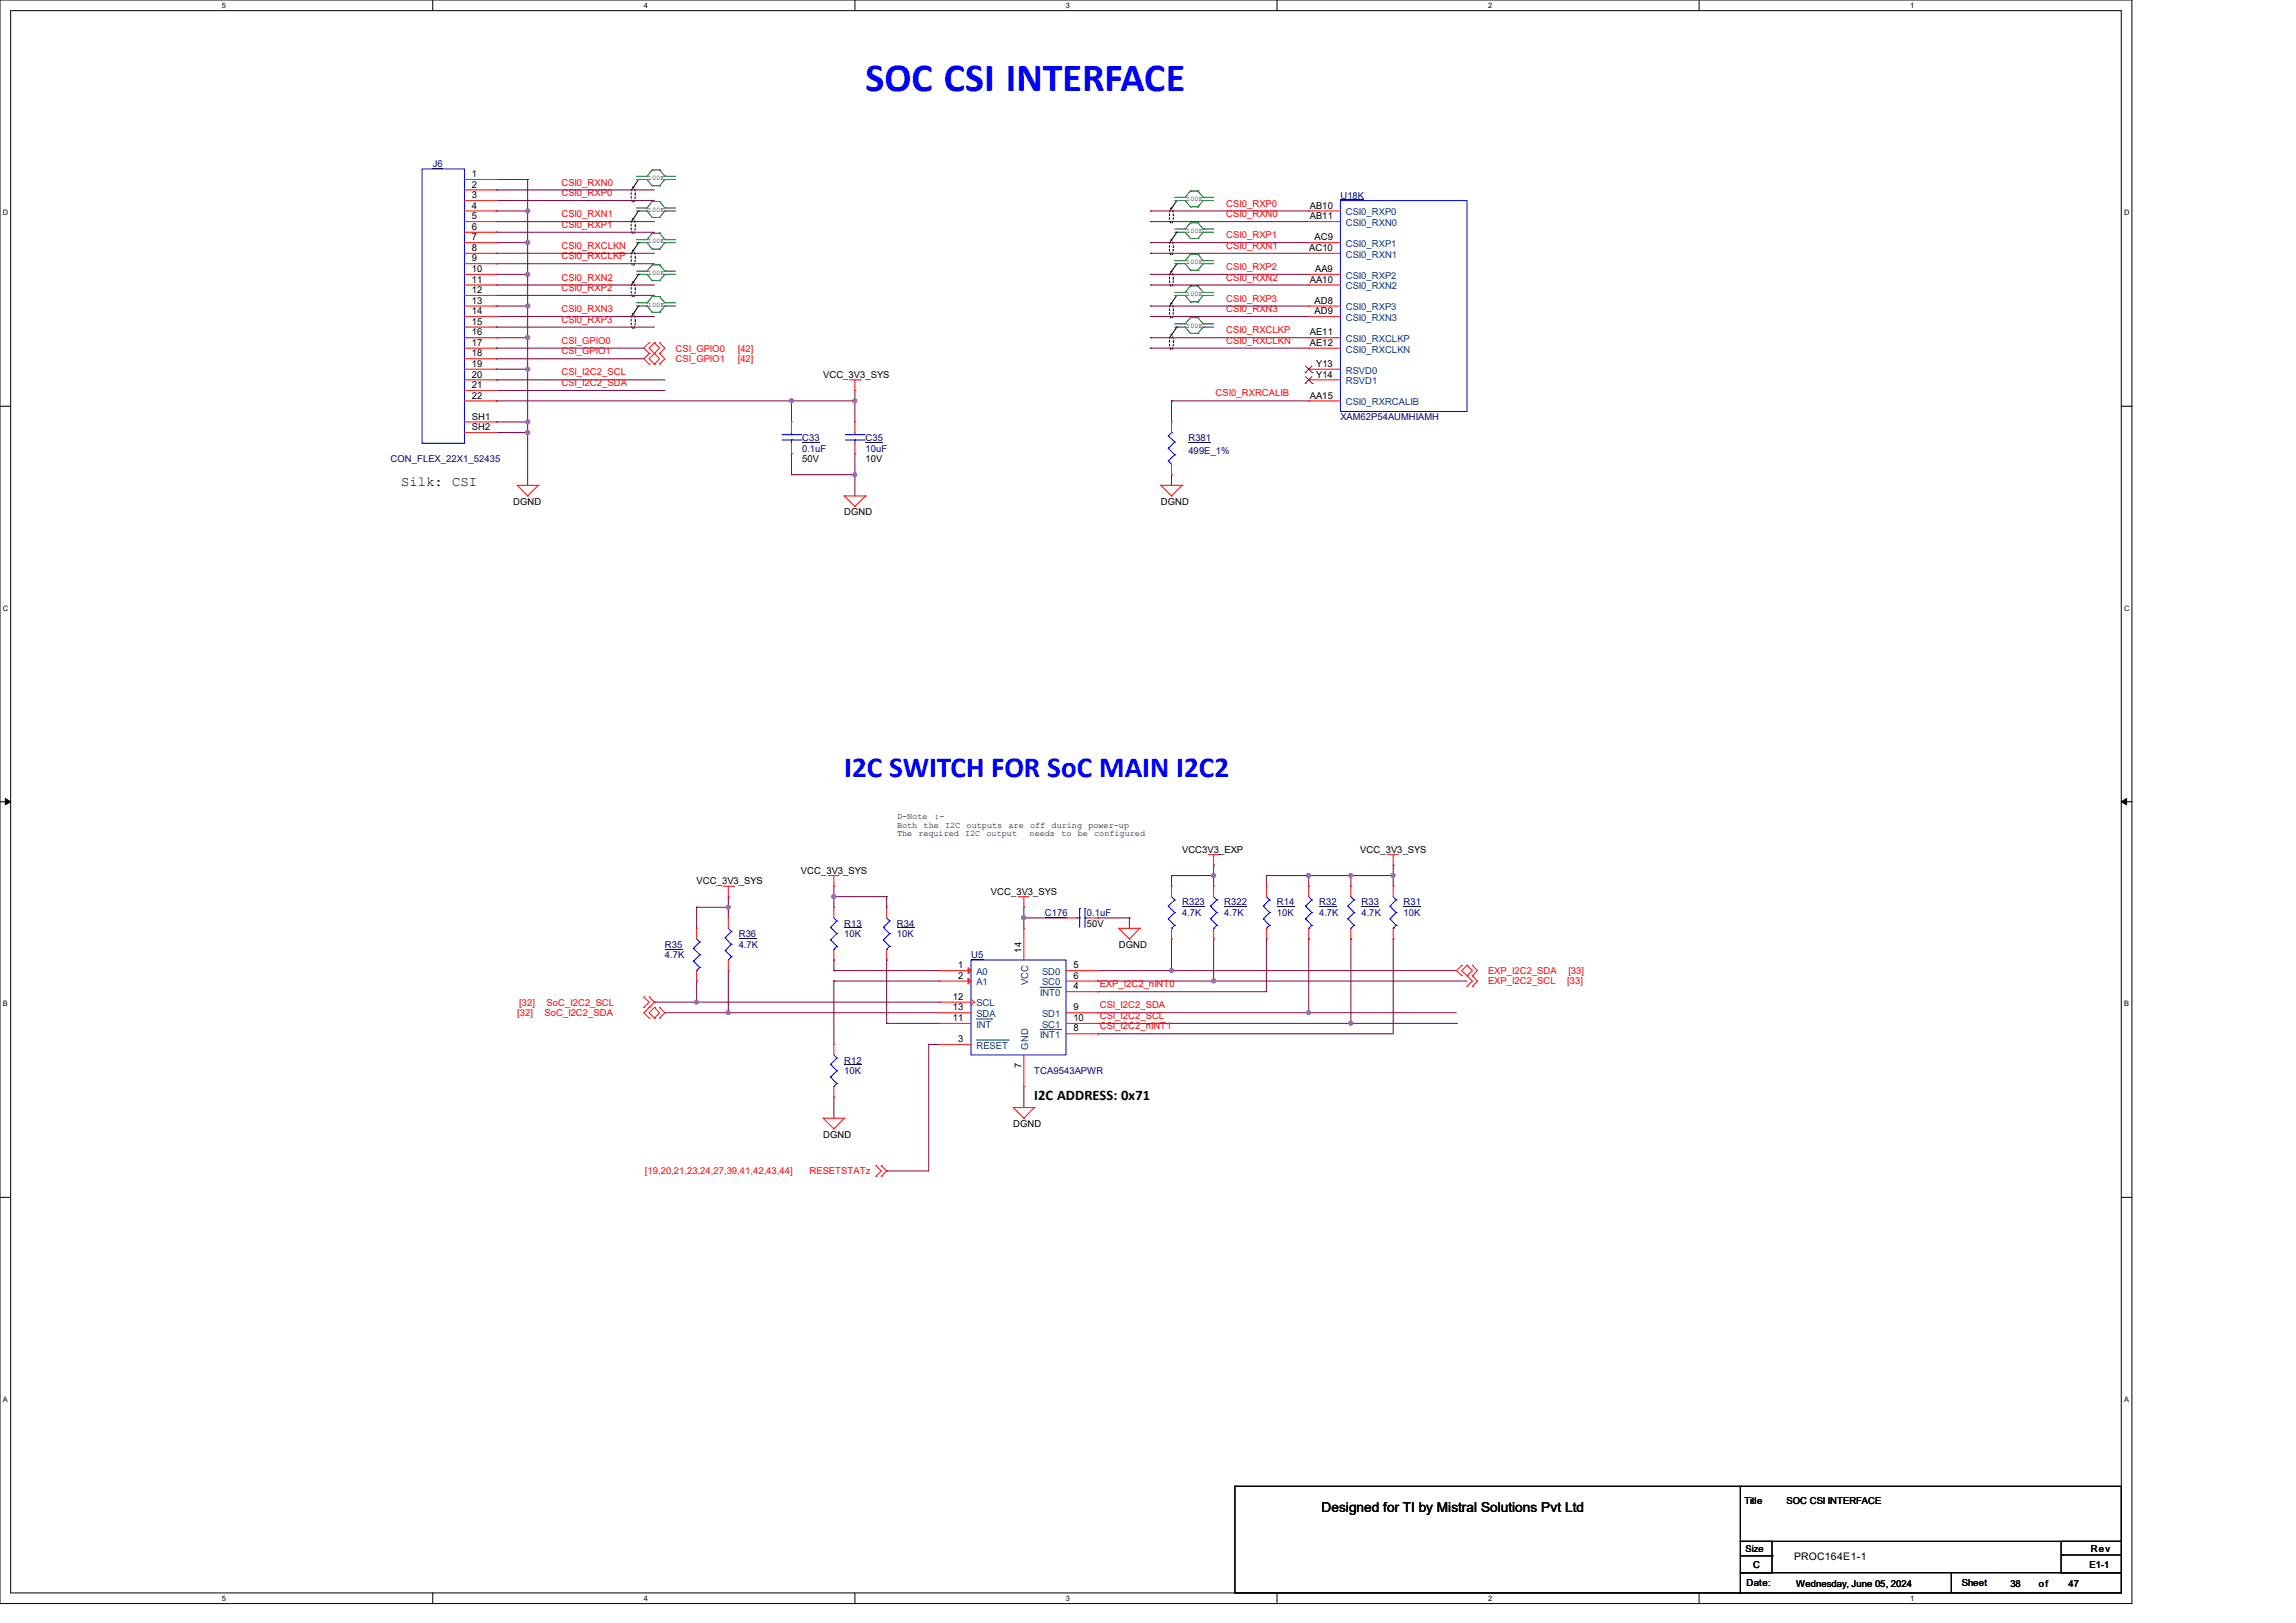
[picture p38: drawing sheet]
<svg xmlns="http://www.w3.org/2000/svg" width="420mm" height="297mm" viewBox="0 0 420 297" stroke-linecap="round" stroke-linejoin="round" font-family="sans-serif">
<defs><g id="words">
<text font-size="7.3" fill="#00f" x="158.3" y="16.6">SOC CSI INTERFACE</text>
<text font-size="5.3" fill="#00f" x="154.4" y="142.2">I2C SWITCH FOR SoC MAIN I2C2</text>
<text font-size="2.7" x="189.2" y="201.4">I2C ADDRESS: 0x71</text>
<g font-size="2.5">
<text x="73.4" y="88.9">Silk: CSI</text>
<text x="241.7" y="276.8">Designed for TI by Mistral Solutions Pvt Ltd</text>
</g>
<text font-size="1.9" x="328.2" y="285.5">PROC164E1-1</text>
<g font-size="1.7" fill="#000080">
<text x="79.2" y="30.6">J6</text>
<text x="245.2" y="36.4">U18K</text>
<text x="245.2" y="76.9">XAM62P54AUMHIAMH</text>
<text x="146.7" y="80.8">C33</text>
<text x="146.7" y="82.7">0.1uF</text>
<text x="158.3" y="80.8">C35</text>
<text x="158.3" y="82.7">10uF</text>
<text x="217.4" y="80.8">R381</text>
<text x="217.4" y="83.1">499E_1%</text>
<text x="71.5" y="84.6">CON_FLEX_22X1_52435</text>
<text x="191.1" y="167.6">C176</text>
<text x="198.8" y="167.6">0.1uF</text>
<text x="216.2" y="165.7">R323</text>
<text x="216.2" y="167.6">4.7K</text>
<text x="223.9" y="165.7">R322</text>
<text x="223.9" y="167.6">4.7K</text>
<text x="233.6" y="165.7">R14</text>
<text x="233.6" y="167.6">10K</text>
<text x="241.3" y="165.7">R32</text>
<text x="241.3" y="167.6">4.7K</text>
<text x="249" y="165.7">R33</text>
<text x="249" y="167.6">4.7K</text>
<text x="256.7" y="165.7">R31</text>
<text x="256.7" y="167.6">10K</text>
<text x="121.6" y="173.4">R35</text>
<text x="135.1" y="171.5">R36</text>
<text x="135.1" y="173.4">4.7K</text>
<text x="154.4" y="169.6">R13</text>
<text x="154.4" y="171.5">10K</text>
<text x="164.1" y="169.6">R34</text>
<text x="164.1" y="171.5">10K</text>
<text x="121.6" y="175.3">4.7K</text>
<text x="177.6" y="175.3">U5</text>
<text x="154.4" y="194.6">R12</text>
<text x="154.4" y="196.6">10K</text>
<text x="189.2" y="196.6">TCA9543APWR</text>
</g>
<g font-size="1.7">
<text x="86.3" y="32.4">1</text>
<text x="86.3" y="34.3">2</text>
<text x="86.3" y="36.3">3</text>
<text x="86.3" y="38.2">4</text>
<text x="86.3" y="40.1">5</text>
<text x="239.6" y="38.2">AB10</text>
<text x="239.6" y="40.1">AB11</text>
<text x="86.3" y="42.1">6</text>
<text x="86.3" y="44">7</text>
<text x="86.3" y="45.9">8</text>
<text x="86.3" y="47.8">9</text>
<text x="239.5" y="45.9">AC10</text>
<text x="240.4" y="44">AC9</text>
<text x="86.3" y="49.8">10</text>
<text x="86.3" y="51.7">11</text>
<text x="86.3" y="53.6">12</text>
<text x="239.6" y="51.7">AA10</text>
<text x="240.6" y="49.8">AA9</text>
<text x="86.3" y="55.6">13</text>
<text x="86.3" y="57.5">14</text>
<text x="86.3" y="59.4">15</text>
<text x="240.4" y="55.6">AD8</text>
<text x="240.4" y="57.5">AD9</text>
<text x="86.3" y="61.4">16</text>
<text x="86.3" y="63.3">17</text>
<text x="86.3" y="65.2">18</text>
<text x="239.6" y="61.4">AE11</text>
<text x="239.6" y="63.3">AE12</text>
<text x="86.3" y="67.1">19</text>
<text x="86.3" y="69.1">20</text>
<text x="86.3" y="71">21</text>
<text x="150.6" y="69.2">VCC_3V3_SYS</text>
<text x="240.8" y="67.1">Y13</text>
<text x="240.8" y="69.1">Y14</text>
<text x="86.3" y="72.9">22</text>
<text x="86.3" y="76.8">SH1</text>
<text x="239.6" y="72.9">AA15</text>
<text x="86.3" y="78.7">SH2</text>
<text x="146.7" y="84.6">50V</text>
<text x="158.3" y="84.6">10V</text>
<text x="93.9" y="92.4">DGND</text>
<text x="154.4" y="94.3">DGND</text>
<text x="212.3" y="92.4">DGND</text>
<text x="127.4" y="161.8">VCC_3V3_SYS</text>
<text x="146.5" y="159.9">VCC_3V3_SYS</text>
<text x="216.2" y="156">VCC3V3_EXP</text>
<text x="248.8" y="156">VCC_3V3_SYS</text>
<text x="181.3" y="163.8">VCC_3V3_SYS</text>
<text x="198.8" y="169.6">50V</text>
<text x="204.6" y="173.4">DGND</text>
<text x="175.3" y="177.2">1</text>
<text x="175.3" y="179.1">2</text>
<text x="186.9" y="174.3" transform="rotate(-90 186.9 174.3)">14</text>
<text x="196.3" y="177.2">5</text>
<text x="196.3" y="179.1">6</text>
<text x="174.3" y="183">12</text>
<text x="174.3" y="184.9">13</text>
<text x="196.3" y="181.1">4</text>
<text x="196.3" y="184.9">9</text>
<text x="174.3" y="186.9">11</text>
<text x="175.3" y="190.7">3</text>
<text x="196.3" y="188.8">8</text>
<text x="196.3" y="186.9">10</text>
<text x="186.9" y="195.4" transform="rotate(-90 186.9 195.4)">7</text>
<text x="150.6" y="208.2">DGND</text>
<text x="185.3" y="206.2">DGND</text>
<text x="319.1" y="275.2">Title</text>
<text x="326.8" y="275.2">SOC CSI INTERFACE</text>
<text x="319.3" y="284">Size</text>
<text x="320.7" y="286.9">C</text>
<text x="382.2" y="286.9">E1-1</text>
<text x="382.4" y="284.1">Rev</text>
<text x="319.5" y="290.2">Date:</text>
<text x="328.6" y="290.4">Wednesday, June 05, 2024</text>
<text x="358.9" y="290.2">Sheet</text>
<text x="367.7" y="290.4">38</text>
<text x="373" y="290.4">of</text>
<text x="378.4" y="290.4">47</text>
</g>
<g font-size="1.7" fill="#f00">
<text x="102.7" y="35.9">CSI0_RXP0</text>
<text x="102.7" y="34">CSI0_RXN0</text>
<text x="102.7" y="41.7">CSI0_RXP1</text>
<text x="102.7" y="39.7">CSI0_RXN1</text>
<text x="224.3" y="37.8">CSI0_RXP0</text>
<text x="224.3" y="39.7">CSI0_RXN0</text>
<text x="102.7" y="47.5">CSI0_RXCLKP</text>
<text x="102.7" y="45.5">CSI0_RXCLKN</text>
<text x="224.3" y="43.6">CSI0_RXP1</text>
<text x="224.3" y="45.5">CSI0_RXN1</text>
<text x="102.7" y="51.3">CSI0_RXN2</text>
<text x="102.7" y="53.3">CSI0_RXP2</text>
<text x="224.3" y="49.4">CSI0_RXP2</text>
<text x="224.3" y="51.3">CSI0_RXN2</text>
<text x="102.7" y="57.1">CSI0_RXN3</text>
<text x="102.7" y="59.1">CSI0_RXP3</text>
<text x="224.3" y="55.2">CSI0_RXP3</text>
<text x="224.3" y="57.1">CSI0_RXN3</text>
<text x="102.7" y="62.9">CSI_GPIO0</text>
<text x="102.7" y="64.9">CSI_GPIO1</text>
<text x="123.6" y="64.3">CSI_GPIO0</text>
<text x="135" y="64.3">[42]</text>
<text x="224.3" y="61">CSI0_RXCLKP</text>
<text x="224.3" y="62.9">CSI0_RXCLKN</text>
<text x="102.7" y="68.7">CSI_I2C2_SCL</text>
<text x="102.7" y="70.7">CSI_I2C2_SDA</text>
<text x="123.6" y="66.3">CSI_GPIO1</text>
<text x="135" y="66.3">[42]</text>
<text x="222.4" y="72.6">CSI0_RXRCALIB</text>
<text x="272.2" y="178.3">EXP_I2C2_SDA</text>
<text x="272.2" y="180">EXP_I2C2_SCL</text>
<text x="286.7" y="180">[33]</text>
<text x="286.9" y="178.3">[33]</text>
<text x="94.6" y="186">[32]</text>
<text x="95" y="184.1">[32]</text>
<text x="99.6" y="186">SoC_I2C2_SDA</text>
<text x="100" y="184.1">SoC_I2C2_SCL</text>
<text x="201.2" y="184.5">CSI_I2C2_SDA</text>
<text x="201.2" y="180.7">EXP_I2C2_nINT0</text>
<text x="201.2" y="186.5">CSI_I2C2_SCL</text>
<text x="201.2" y="188.4">CSI_I2C2_nINT1</text>
<text x="118" y="214.9">[19,20,21,23,24,27,39,41,42,43,44]</text>
<text x="148.1" y="214.9">RESETSTATz</text>
</g>
<g font-size="1.7" fill="#004080">
<text x="246.2" y="39.4">CSI0_RXP0</text>
<text x="246.2" y="41.4">CSI0_RXN0</text>
<text x="246.2" y="45.2">CSI0_RXP1</text>
<text x="246.2" y="47.2">CSI0_RXN1</text>
<text x="246.2" y="51">CSI0_RXP2</text>
<text x="246.2" y="53">CSI0_RXN2</text>
<text x="246.2" y="56.8">CSI0_RXP3</text>
<text x="246.2" y="58.7">CSI0_RXN3</text>
<text x="246.2" y="62.6">CSI0_RXCLKP</text>
<text x="246.2" y="64.5">CSI0_RXCLKN</text>
<text x="246.2" y="68.4">RSVD0</text>
<text x="246.2" y="70.3">RSVD1</text>
<text x="246.2" y="74.2">CSI0_RXRCALIB</text>
<text x="178.6" y="178.4">A0</text>
<text x="190.6" y="178.4">SD0</text>
<text x="178.6" y="180.3">A1</text>
<text x="178.6" y="184.2">SCL</text>
<text x="188.1" y="180.3" transform="rotate(-90 188.1 180.3)">VCC</text>
<text x="190.2" y="182.3">INT0</text>
<text x="190.6" y="180.3">SC0</text>
<text x="178.6" y="191.9">RESET</text>
<text x="178.6" y="188.1">INT</text>
<text x="178.6" y="186.1">SDA</text>
<text x="190.2" y="190">INT1</text>
<text x="190.6" y="186.1">SD1</text>
<text x="190.6" y="188.1">SC1</text>
<text x="188.1" y="192.1" transform="rotate(-90 188.1 192.1)">GND</text>
</g>
<g font-size="1.6">
<text x="164.1" y="149.9">D-Note</text>
<text x="170.9" y="149.9">:-</text>
<text x="164.1" y="151.5">Both</text>
<text x="164.1" y="153">The</text>
<text x="168" y="153">required I2C</text>
<text x="169" y="151.5">the</text>
<text x="172.9" y="151.5">I2C</text>
<text x="176.8" y="151.5">outputs</text>
<text x="180.5" y="153">output</text>
<text x="184.5" y="151.5">are</text>
<text x="188.3" y="153">needs</text>
<text x="188.4" y="151.5">off</text>
<text x="192.4" y="151.5">during</text>
<text x="194.1" y="153">to</text>
<text x="197.1" y="153">be</text>
<text x="199.1" y="151.5">power-up</text>
<text x="200.2" y="153">configured</text>
</g>
<g font-size="1.4">
<text x="40.6" y="1.4">5</text>
<text x="117.8" y="1.4">4</text>
<text x="195" y="1.4">3</text>
<text x="272.2" y="1.4">2</text>
<text x="349.4" y="1.4">1</text>
<text x=".5" y="39.4">D</text>
<text x="388.5" y="39.4">D</text>
<text x=".5" y="111.8">C</text>
<text x="388.5" y="111.8">C</text>
<text x=".5" y="184.2">B</text>
<text x="388.5" y="184.2">B</text>
<text x=".5" y="256.5">A</text>
<text x="388.5" y="256.5">A</text>
<text x="40.6" y="292.9">5</text>
<text x="117.8" y="292.9">4</text>
<text x="195" y="292.9">3</text>
<text x="272.2" y="292.9">2</text>
<text x="349.4" y="292.9">1</text>
</g>
<g font-size="1.3">
<text x="118.5" y="32.9">100E</text>
<text x="118.5" y="38.7">100E</text>
<text x="217" y="36.8">100E</text>
<text x="118.5" y="44.5">100E</text>
<text x="217" y="42.6">100E</text>
<text x="118.5" y="50.3">100E</text>
<text x="217" y="48.4">100E</text>
<text x="118.5" y="56.1">100E</text>
<text x="217" y="54.1">100E</text>
<text x="217" y="59.9">100E</text>
</g>
</g></defs>
<path d="M0 0h390v293.5h-390zM1.9 1.9h386.1v289.6h-386.1z" fill="none" stroke="#000" stroke-width=".18"/>
<g fill="#fff">
<path d="M40.6 .2h.7v1.5h-.7z"/>
<path d="M40.6 291.7h.7v1.5h-.7z"/>
</g>
<path d="M79.2 0v1.9M79.2 291.5v2" fill="none" stroke="#000" stroke-width=".18"/>
<g fill="#fff">
<path d="M117.8 .2h.7v1.5h-.7z"/>
<path d="M117.8 291.7h.7v1.5h-.7z"/>
</g>
<path d="M156.4 0v1.9M156.4 291.5v2" fill="none" stroke="#000" stroke-width=".18"/>
<g fill="#fff">
<path d="M195 .2h.7v1.5h-.7z"/>
<path d="M195 291.7h.7v1.5h-.7z"/>
</g>
<path d="M233.6 0v1.9M233.6 291.5v2" fill="none" stroke="#000" stroke-width=".18"/>
<g fill="#fff">
<path d="M272.2 .2h.8v1.5h-.8z"/>
<path d="M272.2 291.7h.8v1.5h-.8z"/>
</g>
<path d="M310.8 0v1.9M310.8 291.5v2" fill="none" stroke="#000" stroke-width=".18"/>
<g fill="#fff">
<path d="M349.4 .2h.8v1.5h-.8z"/>
<path d="M349.4 291.7h.8v1.5h-.8z"/>
<path d="M.5 38.1h1v1.6h-1z"/>
<path d="M388.5 38.1h1v1.6h-1z"/>
<path d="M.5 110.5h1v1.6h-1z"/>
<path d="M388.5 110.5h1v1.6h-1z"/>
</g>
<path d="M0 74.3h1.9M388 74.3h2" fill="none" stroke="#000" stroke-width=".18"/>
<g fill="#fff">
<path d="M.5 182.9h.9v1.5h-.9z"/>
<path d="M388.5 182.9h.9v1.5h-.9z"/>
</g>
<path d="M0 146.7h1.9M388 146.7h2" fill="none" stroke="#000" stroke-width=".18"/>
<path d="M1 146.1l.9 .6-.9 .6zM388 146.7l1-.6v1.2z" fill="#000" stroke="#000" stroke-width=".18"/>
<g fill="#fff">
<path d="M.5 255.3h.9v1.5h-.9z"/>
<path d="M388.5 255.3h.9v1.5h-.9z"/>
</g>
<g fill="none" stroke="#000" stroke-width=".18">
<path d="M116.8 32.9h.1M116.8 38.6h.1M116.8 32.9l-1.1 1.7M116.8 38.6l-1.1 1.7M215.3 36.7h.1M215.3 36.7l-1.2 1.7M116.8 44.4h.1M116.8 50.2h.1M116.8 56h.1M116.8 44.4l-1.1 1.7M116.8 50.2l-1.1 1.7M116.8 56l-1.1 1.7"/>
<path d="M215.3 42.5h.1M215.3 48.3h.1M215.3 54.1h.1M215.3 59.9h.1M215.3 42.5l-1.2 1.7M215.3 48.3l-1.2 1.7M215.3 54.1l-1.2 1.7M215.3 59.9l-1.2 1.7M0 219.1h1.9M388 219.1h2M225.9 272h.1M225.9 272h92.6"/>
<path d="M225.9 272v19.5M318.3 272h69.7v10.1h-69.7zM225.9 291.5h.1M226.1 291.5h.1M226.1 291.5h92.6M318.3 282.1h5.8v5.7h-5.8zM318.3 287.8h38.7v3.7h-38.7zM318.3 284.7h5.8M324.1 284.7h.1M357 287.8h31v3.7h-31zM377 282.1h11v5.7h-11zM377.2 284.6h.1"/>
<path d="M377.2 284.6h10.8"/>
</g>
<g fill="none" stroke="#008000" stroke-width=".18">
<path d="M116.4 32.3h2M116.4 32.9h2M116.4 38.1h2M116.4 38.6h2M118.4 32.3h.1M118.4 32.9h.1M118.4 38.1h.1M118.4 38.6h.1M118.4 32.9l.9 1.1M118.4 38.6l.9 1.2M119.3 34h.1M119.3 31.1h.1"/>
<path d="M119.3 39.8h.1M119.3 36.9h.1M119.3 34h1.3M119.3 31.1l-.9 1.2M119.3 31.1h1.3M119.3 36.9l-.9 1.2M119.3 36.9h1.3M119.3 39.8h1.3M120.6 34h.1M120.6 31.1h.1M120.6 39.8h.1M120.6 36.9h.1"/>
<path d="M120.6 31.1l1 1.2M120.6 36.9l1 1.2M121.6 32.3h.1M121.6 32.9h.1M121.6 38.1h.1M121.6 38.6h.1M121.6 32.3h2M121.6 32.9h2M121.6 32.9l-1 1.1M121.6 38.1h2M121.6 38.6h2M121.6 38.6l-1 1.2"/>
<path d="M214.9 36.7h1.9M214.9 36.1h1.9M216.8 36.7h.1M216.8 36.1h.1M216.8 36.7l1 1.1M217.8 37.8h.1M217.8 35h.1M217.8 37.8h1.3M217.8 35h1.3M217.8 35l-1 1.1M219.1 37.8h.1M219.1 35h.1"/>
<path d="M219.1 35l1 1.1M220.1 36.7h.1M220.1 36.1h.1M220.1 36.7l-1 1.1M220.1 36.7h1.9M220.1 36.1h1.9M116.4 44.4h2M116.4 43.9h2M116.4 50.2h2M116.4 49.6h2M116.4 55.4h2M116.4 56h2"/>
<path d="M118.4 43.9h.1M118.4 44.4h.1M118.4 50.2h.1M118.4 49.6h.1M118.4 55.4h.1M118.4 56h.1M118.4 44.4l.9 1.2M118.4 50.2l.9 1.2M118.4 56l.9 1.1M119.3 45.6h.1M119.3 42.7h.1M119.3 51.4h.1"/>
<path d="M119.3 48.5h.1M119.3 57.1h.1M119.3 54.3h.1M119.3 42.7l-.9 1.2M119.3 42.7h1.3M119.3 45.6h1.3M119.3 48.5h1.3M119.3 51.4h1.3M119.3 48.5l-.9 1.1M119.3 57.1h1.3M119.3 54.3l-.9 1.1M119.3 54.3h1.3"/>
<path d="M120.6 45.6h.1M120.6 42.7h.1M120.6 51.4h.1M120.6 48.5h.1M120.6 57.1h.1M120.6 54.3h.1M120.6 42.7l1 1.2M120.6 48.5l1 1.1M120.6 54.3l1 1.1M121.6 44.4h.1M121.6 43.9h.1M121.6 49.6h.1"/>
<path d="M121.6 50.2h.1M121.6 55.4h.1M121.6 56h.1M121.6 44.4h2M121.6 44.4l-1 1.2M121.6 43.9h2M121.6 50.2l-1 1.2M121.6 50.2h2M121.6 49.6h2M121.6 55.4h2M121.6 56h2M121.6 56l-1 1.1"/>
<path d="M214.9 42.5h1.9M214.9 41.9h1.9M214.9 48.3h1.9M214.9 47.7h1.9M214.9 54.1h1.9M214.9 53.5h1.9M214.9 59.9h1.9M214.9 59.3h1.9M216.8 42.5h.1M216.8 41.9h.1M216.8 48.3h.1M216.8 47.7h.1"/>
<path d="M216.8 54.1h.1M216.8 53.5h.1M216.8 59.9h.1M216.8 59.3h.1M216.8 42.5l1 1.1M216.8 48.3l1 1.1M216.8 54.1l1 1.1M216.8 59.9l1 1.1M217.8 43.6h.1M217.8 40.8h.1M217.8 49.4h.1M217.8 46.5h.1"/>
<path d="M217.8 55.2h.1M217.8 52.3h.1M217.8 58.1h.1M217.8 43.6h1.3M217.8 40.8h1.3M217.8 40.8l-1 1.1M217.8 49.4h1.3M217.8 46.5h1.3M217.8 46.5l-1 1.2M217.8 55.2h1.3M217.8 52.3h1.3M217.8 52.3l-1 1.2"/>
<path d="M217.8 58.1h1.3M217.8 58.1l-1 1.2M219.1 43.6h.1M219.1 40.8h.1M219.1 49.4h.1M219.1 46.5h.1M219.1 55.2h.1M219.1 52.3h.1M219.1 58.1h.1M219.1 40.8l1 1.1M219.1 46.5l1 1.2M219.1 52.3l1 1.2"/>
<path d="M219.1 58.1l1 1.2M220.1 42.5h.1M220.1 41.9h.1M220.1 48.3h.1M220.1 47.7h.1M220.1 54.1h.1M220.1 53.5h.1M220.1 59.9h.1M220.1 59.3h.1M220.1 42.5l-1 1.1M220.1 42.5h1.9M220.1 41.9h1.9"/>
<path d="M220.1 48.3l-1 1.1M220.1 48.3h1.9M220.1 47.7h1.9M220.1 54.1l-1 1.1M220.1 54.1h1.9M220.1 53.5h1.9M220.1 59.9l-1 1.1M220.1 59.9h1.9M220.1 59.3h1.9M217.8 61h.1M217.8 61h1.3M219.1 61h.1"/>
</g>
<path d="M115.7 34.3l.1-.1a2.83 2.83 0 0 1 0 2.8 2.88 2.88 0 0 1-.1-2.7zM214.1 38.2l.2-.1a2.97 2.97 0 0 1 0 2.8 3 3 0 0 1-.2-2.7zM115.7 40.1l.1-.1a2.83 2.83 0 0 1 0 2.8 2.88 2.88 0 0 1-.1-2.7zM115.7 45.9l.1-.1a2.83 2.83 0 0 1 0 2.8 2.88 2.88 0 0 1-.1-2.7zM115.7 51.7l.1-.1a2.83 2.83 0 0 1 0 2.8 2.88 2.88 0 0 1-.1-2.7zM115.7 57.5l.1-.1a2.83 2.83 0 0 1 0 2.8 2.88 2.88 0 0 1-.1-2.7zM214.1 44l.2-.1a2.97 2.97 0 0 1 0 2.8 3 3 0 0 1-.2-2.7zM214.1 49.7l.2-.1a2.97 2.97 0 0 1 0 2.9 3 3 0 0 1-.2-2.8zM214.1 55.5l.2-.1a2.97 2.97 0 0 1 0 2.9 3 3 0 0 1-.2-2.8zM214.1 61.3l.2-.1a2.97 2.97 0 0 1 0 2.9 3 3 0 0 1-.2-2.8z" fill="none" stroke="#000" stroke-width=".18" stroke-dasharray=".3"/>
<g fill="none" stroke="#800040" stroke-width=".18">
<path d="M90.8 32.9h.1M90.8 38.6h.1M90.8 36.7h.1M90.8 34.8h.1M90.8 38.6h5.7M90.8 32.9h5.7M90.8 36.7h28.9M90.8 34.8h28.9M96.5 32.9h.1M96.5 38.6h.1M96.5 32.9v55.9M210.4 38.6h.1"/>
<path d="M210.4 38.6h29M90.8 44.4h.1M90.8 50.2h.1M90.8 56h.1M90.8 42.5h.1M90.8 40.6h.1M90.8 57.9h.1M90.8 48.3h.1M90.8 46.4h.1M90.8 52.2h.1M90.8 54.1h.1M90.8 59.9h.1"/>
<path d="M90.8 40.6h28.9M90.8 44.4h5.7M90.8 46.4h28.9M90.8 50.2h5.7M90.8 52.2h28.9M90.8 56h5.7M90.8 57.9h28.9M90.8 42.5h28.9M90.8 48.3h28.9M90.8 54.1h28.9M90.8 59.9h28.9M96.5 44.4h.1"/>
<path d="M96.5 50.2h.1M96.5 56h.1M210.4 40.6h.1M210.4 44.4h.1M210.4 46.4h.1M210.4 50.2h.1M210.4 52.2h.1M210.4 56h.1M210.4 57.9h.1M210.4 40.6h29M210.4 44.4h29M210.4 46.4h29"/>
<path d="M210.4 50.2h29M210.4 52.2h29M210.4 56h29M210.4 57.9h29M90.8 61.8h.1M90.8 67.6h.1M90.8 69.5h.1M90.8 71.5h.1M90.8 73.4h.1M90.8 63.7h.1M90.8 65.7h.1M90.8 77.2h.1"/>
<path d="M90.8 79.2h.1M90.8 61.8h5.7M90.8 63.7h27M90.8 73.4h65.6M90.8 67.6h5.7M90.8 69.5h30.8M90.8 71.5h30.8M90.8 65.7h27M90.8 77.2h5.7M90.8 79.2h5.7M96.5 61.8h.1M96.5 67.6h.1"/>
<path d="M96.5 77.2h.1M96.5 79.2h.1M144.8 73.4h.1M144.8 73.4v3.8M156.4 71.5h.1M156.4 73.4h.1M156.4 71.5v5.7M210.4 61.8h.1M210.4 63.7h.1M210.4 61.8h29M210.4 63.7h29M214.3 73.4h.1"/>
<path d="M214.3 73.4v3.8M214.3 73.4h25.1M144.8 83h.1M144.8 86.9h.1M144.8 83v3.9M144.8 86.9h11.6M156.4 83h.1M156.4 86.9h.1M156.4 83v7.8M214.3 86.9h.1M214.3 86.9v1.9M222 158.3h.1"/>
<path d="M222 158.3v3.9M254.8 158.3h.1M254.8 158.3v3.9M127.4 166h.1M127.4 179.5h.1M127.4 166v3.9M127.4 179.5v3.9M127.4 166h5.8M133.2 166h.1M133.2 164.1h.1M133.2 177.6h.1M133.2 164.1v3.9"/>
<path d="M133.2 177.6v7.7M152.5 175.7h.1M152.5 177.6h.1M152.5 179.5h.1M152.5 162.2h.1M152.5 164.1h.1M152.5 177.6h19.3M152.5 179.5h19.3M152.5 162.2v3.8M152.5 175.7v1.9M152.5 179.5v11.6M152.5 164.1h9.7"/>
<path d="M162.2 175.7h.1M162.2 164.1h.1M162.2 164.1v1.9M162.2 175.7v11.6M187.3 166h.1M187.3 168h.1M187.3 166v3.9M187.3 168h7.7M200.8 177.6h.1M200.8 179.5h.1M200.8 168h.1M200.8 177.6h65.6"/>
<path d="M200.8 179.5h67.6M200.8 168h5.8M206.6 168h.1M206.6 168v1.9M214.3 160.2h.1M214.3 171.8h.1M214.3 177.6h.1M214.3 160.2v2M214.3 171.8v5.8M214.3 160.2h7.7M222 160.2h.1M222 171.8h.1"/>
<path d="M222 179.5h.1M222 171.8v7.7M231.6 160.2h.1M231.6 171.8h.1M231.6 160.2h23.2M231.6 160.2v2M231.6 171.8v9.7h-30.8M239.4 160.2h.1M239.4 171.8h.1M239.4 160.2v2M239.4 171.8v13.5M247.1 160.2h.1"/>
<path d="M247.1 171.8h.1M247.1 160.2v2M247.1 171.8v15.5M254.8 160.2h.1M254.8 171.8h.1M254.8 171.8v17.4h-54M119.7 183.4h.1M119.7 183.4h52.1M121.6 185.3h50.2M127.4 183.4h.1M133.2 185.3h.1M162.2 187.3h.1"/>
<path d="M162.2 187.3h9.6M169.9 191.1h.1M169.9 191.1v23.2h-7.7M169.9 191.1h1.9M187.3 198.8h.1M187.3 198.8v3.9M200.8 185.3h.1M200.8 187.3h.1M200.8 181.5h.1M200.8 189.2h.1M200.8 185.3h65.6M200.8 187.3h65.6"/>
<path d="M239.4 185.3h.1M266.4 187.3h.1M152.5 200.8h.1M152.5 200.8v3.8M162.2 214.3h.1"/>
</g>
<g fill="#f0f" stroke="#f0f" stroke-width=".18">
<circle cx="133.2" cy="185.3" r=".36"/>
<circle cx="187.3" cy="167.9" r=".37"/>
<circle cx="152.5" cy="164.1" r=".36"/>
<circle cx="222" cy="160.2" r=".37"/>
<circle cx="254.8" cy="160.2" r=".37"/>
<circle cx="247.1" cy="160.2" r=".36"/>
<circle cx="239.4" cy="160.2" r=".36"/>
<circle cx="214.3" cy="177.6" r=".36"/>
<circle cx="222" cy="179.5" r=".37"/>
<circle cx="239.4" cy="185.3" r=".36"/>
<circle cx="247.1" cy="187.2" r=".36"/>
<circle cx="96.5" cy="38.6" r=".37"/>
<circle cx="96.5" cy="44.4" r=".37"/>
<circle cx="96.5" cy="50.2" r=".37"/>
<circle cx="96.5" cy="61.8" r=".37"/>
<circle cx="96.5" cy="56" r=".37"/>
<circle cx="96.5" cy="77.2" r=".37"/>
<circle cx="96.5" cy="67.6" r=".37"/>
<circle cx="144.8" cy="73.3" r=".37"/>
<circle cx="156.4" cy="73.3" r=".36"/>
<circle cx="156.4" cy="86.9" r=".36"/>
<circle cx="96.5" cy="79.1" r=".37"/>
<circle cx="127.4" cy="183.4" r=".36"/>
<circle cx="133.2" cy="166" r=".36"/>
</g>
<g fill="none" stroke="#f00" stroke-width=".18">
<path d="M118.7 62.7h.1M118.7 64.7h.1M118.7 66.6h.1M118.7 62.7l-.9 1 .9 1M118.7 64.7l-.9 1 .9 .9M119.7 64.7h.1M119.7 62.7h.1M119.7 66.6h.1M119.7 62.7l-1 1 1 1M119.7 62.7l.9 1-.9 1M119.7 64.7l-1 1 1 .9M119.7 64.7l.9 1-.9 .9"/>
<path d="M120.6 62.7h.1M120.6 64.7h.1M120.6 66.6h.1M120.6 64.7l1 1-1 .9M120.6 62.7l1 1-1 1M155.4 69.5h2M156.4 71.5h.1M156.4 69.5v2M157.4 69.5h.1M94.6 88.8h.1M94.6 88.8h3.9M94.6 88.8l1.9 2"/>
<path d="M96.5 90.8h.1M98.5 88.8h.1M98.5 88.8l-2 2M154.4 90.8h.1M154.4 90.8h3.9M154.4 90.8l2 1.9M156.4 92.7h.1M158.3 90.8h.1M158.3 90.8l-1.9 1.9M212.3 88.8h.1M212.3 88.8h3.9M212.3 88.8l2 2"/>
<path d="M214.3 90.8h.1M216.2 88.8h.1M216.2 88.8l-1.9 2M221.1 156.4h1.9M222 158.3h.1M222 156.4v1.9M223 156.4h.1M253.9 156.4h.1M253.9 156.4h1.9M254.8 158.3h.1M254.8 156.4v1.9M132.2 162.2h2"/>
<path d="M133.2 164.1h.1M133.2 168h.1M133.2 177.6h.1M133.2 162.2v1.9M133.2 168v1.9M133.2 175.7v1.9M134.2 162.2h.1M151.6 160.2h.1M151.6 160.2h1.9M152.5 162.2h.1M152.5 160.2v2M186.3 164.1h.1"/>
<path d="M186.3 164.1h1.9M187.3 166h.1M187.3 164.1v1.9M204.6 169.9h.1M204.6 169.9h3.9M204.6 169.9l2 1.9M206.6 171.8h.1M208.5 169.9h.1M208.5 169.9l-1.9 1.9M267.4 176.7h.1M267.4 178.6h.1M267.4 176.7l-1 .9 1 1"/>
<path d="M268.4 178.6h.1M268.4 176.7h.1M268.4 176.7l-1 .9 1 1M268.4 176.7l.9 .9-.9 1M268.4 178.6l.9 .9-.9 1M269.3 176.7h.1M269.3 178.6h.1M269.3 176.7l1 .9-1 1M269.3 178.6l1 .9-1 1M117.8 182.5h.1M117.8 184.4h.1M117.8 182.5l.9 .9-.9 1"/>
<path d="M118.7 184.4h.1M118.7 186.3h.1M118.7 182.5h.1M118.7 182.5l1 .9-1.9 1.9 .9 1M119.7 186.3h.1M119.7 184.4h.1M119.7 184.4l.9 .9-.9 1M119.7 184.4l-1 .9 1 1M120.6 184.4h.1M120.6 186.3h.1M120.6 184.4l1 .9-1 1M268.4 180.5h.1"/>
<path d="M269.3 180.5h.1M150.6 204.6h.1M150.6 204.6h3.8M150.6 204.6l1.9 2M152.5 206.6h.1M154.4 204.6h.1M154.4 204.6l-1.9 2M160.2 215.3h.1M160.2 213.3h.1M160.2 213.3l1 1-1 1M161.2 213.3h.1M161.2 215.3h.1"/>
<path d="M161.2 213.3l1 1-1 1M185.3 202.7h.1M185.3 202.7h3.9M185.3 202.7l2 1.9M187.3 204.6h.1M189.2 202.7h.1M189.2 202.7l-1.9 1.9"/>
</g>
<g fill="none" stroke="#00f" stroke-width=".18">
<path d="M77.2 30.9h7.8v50.2h-7.8zM132.6 171.6h.1M132.6 173.9h.1M132.6 171.6l1.2 1.2M132.6 173.9l1.2 1.2M133.2 175.7h.1M133.2 169.9l.6 .6M133.8 170.5h.1M133.8 172.8h.1M133.8 175.1h.1M133.8 170.5l-1.2 1.1M133.8 172.8l-1.2 1.1"/>
<path d="M133.8 175.1l-.6 .6"/>
</g>
<path d="M135.1 171.7h3.2" fill="none" stroke="#000080" stroke-width=".18"/>
<path d="M79.2 30.7h1.8v.2h-1.8z" fill="#000080"/>
<g fill="none" stroke="#f00" stroke-width=".18">
<path d="M85 32.9h5.8M85 34.8h5.8M85 36.7h5.8M85 38.6h5.8M90.8 32.9h.1M90.8 34.8h.1M90.8 36.7h.1M90.8 38.6h.1M239.4 38.6h.1M239.4 38.6h5.8M85 40.6h5.8M85 42.5h5.8"/>
<path d="M85 44.4h5.8M85 46.4h5.8M85 48.3h5.8M85 50.2h5.8M85 52.2h5.8M85 54.1h5.8M85 56h5.8M85 57.9h5.8M85 59.9h5.8M90.8 40.6h.1M90.8 42.5h.1M90.8 44.4h.1"/>
<path d="M90.8 46.4h.1M90.8 48.3h.1M90.8 50.2h.1M90.8 52.2h.1M90.8 54.1h.1M90.8 56h.1M90.8 57.9h.1M90.8 59.9h.1M239.4 40.6h.1M239.4 44.4h.1M239.4 46.4h.1M239.4 50.2h.1"/>
<path d="M239.4 52.2h.1M239.4 56h.1M239.4 57.9h.1M239.4 40.6h5.8M239.4 44.4h5.8M239.4 46.4h5.8M239.4 50.2h5.8M239.4 52.2h5.8M239.4 56h5.8M239.4 57.9h5.8M85 61.8h5.8M85 63.7h5.8"/>
<path d="M85 65.7h5.8M85 67.6h5.8M85 69.5h5.8M85 71.5h5.8M85 73.4h5.8M85 77.2h5.8M85 79.2h5.8M90.8 61.8h.1M90.8 63.7h.1M90.8 65.7h.1M90.8 67.6h.1M90.8 69.5h.1"/>
<path d="M90.8 71.5h.1M90.8 73.4h.1M90.8 77.2h.1M90.8 79.2h.1M144.8 77.2h.1M144.8 77.2v2M156.4 77.2h.1M156.4 77.2v2M214.3 77.2h.1M214.3 77.2v2M239.4 73.4h.1M239.4 61.8h.1"/>
<path d="M239.4 63.7h.1M239.4 67.6h.1M239.4 69.5h.1M239.4 61.8h5.8M239.4 63.7h5.8M239.4 67.6h5.8M239.4 69.5h5.8M239.4 73.4h5.8M144.8 83h.1M144.8 81.1v1.9M156.4 83h.1M156.4 81.1v1.9"/>
<path d="M214.3 86.9h.1M214.3 85v1.9M127.4 169.9h.1M127.4 179.5h.1M127.4 169.9v1.9M127.4 177.6v1.9M152.5 166h.1M152.5 175.7h.1M152.5 166v2M152.5 173.7v2M162.2 166h.1M162.2 175.7h.1"/>
<path d="M162.2 166v2M162.2 173.7v2M171.8 177.6h.1M171.8 179.5h.1M171.8 177.6h5.8M171.8 179.5h5.8M187.3 169.9h.1M187.3 169.9v5.8M195 168h.1M195 168h1.9M195 177.6h5.8M195 179.5h5.8"/>
<path d="M198.8 168h2M200.8 168h.1M200.8 177.6h.1M200.8 179.5h.1M214.3 162.2h.1M214.3 171.8h.1M214.3 162.2v1.9M214.3 169.9v1.9M222 162.2h.1M222 171.8h.1M222 162.2v1.9M222 169.9v1.9"/>
<path d="M231.6 162.2h.1M231.6 171.8h.1M231.6 162.2v1.9M231.6 169.9v1.9M239.4 162.2h.1M239.4 171.8h.1M239.4 162.2v1.9M239.4 169.9v1.9M247.1 162.2h.1M247.1 171.8h.1M247.1 162.2v1.9M247.1 169.9v1.9"/>
<path d="M254.8 162.2h.1M254.8 171.8h.1M254.8 162.2v1.9M254.8 169.9v1.9M152.5 191.1h.1M152.5 191.1v1.9M152.5 198.8v2M171.8 191.1h.1M171.8 187.3h.1M171.8 183.4h.1M171.8 185.3h.1M171.8 191.1h5.8"/>
<path d="M171.8 187.3h5.8M171.8 185.3h5.8M171.8 183.4h5.8M177.6 183.9h.1M177.6 182.8l.6 .6M178.2 183.4h.1M178.2 183.4l-.6 .5M187.3 198.8h.1M187.3 193v5.8M195 181.5h5.8M195 189.2h5.8M195 187.3h5.8"/>
<path d="M195 185.3h5.8M200.8 181.5h.1M200.8 189.2h.1M200.8 185.3h.1M200.8 187.3h.1M152.5 200.8h.1"/>
</g>
<g fill="none" stroke="#00f" stroke-width=".18">
<path d="M245.2 36.7h23.2v38.6h-23.2zM143 79.5h3.5M144.8 79.5h.1M144.8 79.2v.3M146.5 79.5h.1M154.6 79.5h3.5M156.4 79.5h.1M156.4 79.2v.3M158.1 79.5h.1M213.7 79.8h.1M213.7 79.8l1.2 1.1M214.3 79.2h.1"/>
<path d="M214.3 79.2l-.6 .6M143 80.5h3.5M144.8 80.5h.1M144.8 80.5v.6M146.5 80.5h.1M154.6 80.5h3.5M156.4 80.5h.1M156.4 80.5v.6M158.1 80.5h.1M213.7 84.4h.1M213.7 82h.1M213.7 84.4l.6 .6"/>
<path d="M213.7 82l1.2 1.2M214.9 83.2h.1M214.9 80.9h.1M214.9 83.2l-1.2 1.2M214.9 80.9l-1.2 1.1M126.8 173.6h.1M126.8 175.9h.1M126.8 173.6l1.2 1.1M126.8 175.9l1.2 1.1M127.4 177.6h.1M127.4 171.8l.6 .6M128 172.4h.1"/>
<path d="M128 174.7h.1M128 177h.1M128 172.4l-1.2 1.2M128 174.7l-1.2 1.2M128 177l-.6 .6M151.9 169.7h.1M151.9 172h.1M151.9 169.7l1.2 1.2M151.9 172l1.2 1.2M152.5 173.7h.1M152.5 168l.6 .5M153.1 168.5h.1"/>
<path d="M153.1 170.9h.1M153.1 173.2h.1M153.1 168.5l-1.2 1.2M153.1 170.9l-1.2 1.1M153.1 173.2l-.6 .5M161.6 169.7h.1M161.6 172h.1M161.6 169.7l1.1 1.2M161.6 172l1.1 1.2M162.2 173.7h.1M162.2 168l.5 .5M162.7 168.5h.1"/>
<path d="M162.7 170.9h.1M162.7 173.2h.1M162.7 168.5l-1.1 1.2M162.7 170.9l-1.1 1.1M162.7 173.2l-.5 .5M177.6 175.7h17.4v17.3h-17.4zM196.9 168h.6M197.5 166.2h.1M197.5 168h.1M197.5 166.2v3.5M198.5 168h.1M198.5 166.2h.1"/>
<path d="M198.5 168h.3M198.5 166.2v3.5M213.7 165.8h.1M213.7 168.1h.1M213.7 165.8l1.2 1.2M213.7 168.1l1.2 1.2M214.3 169.9h.1M214.3 164.1l.6 .6M214.9 164.7h.1M214.9 167h.1M214.9 169.3h.1M214.9 164.7l-1.2 1.1"/>
<path d="M214.9 167l-1.2 1.1M214.9 169.3l-.6 .6M221.4 165.8h.1M221.4 168.1h.1M221.4 165.8l1.2 1.2M221.4 168.1l1.2 1.2M222 169.9h.1M222 164.1l.6 .6M222.6 164.7h.1M222.6 167h.1M222.6 169.3h.1M222.6 164.7l-1.2 1.1"/>
<path d="M222.6 167l-1.2 1.1M222.6 169.3l-.6 .6M231.1 165.8h.1M231.1 168.1h.1M231.1 165.8l1.1 1.2M231.1 168.1l1.1 1.2M231.6 169.9h.1M231.6 164.1l.6 .6M232.2 164.7h.1M232.2 167h.1M232.2 169.3h.1M232.2 164.7l-1.1 1.1"/>
<path d="M232.2 167l-1.1 1.1M232.2 169.3l-.6 .6M238.8 165.8h.1M238.8 168.1h.1M238.8 165.8l1.1 1.2M238.8 168.1l1.1 1.2M239.4 169.9h.1M239.4 164.1l.5 .6M239.9 164.7h.1M239.9 167h.1M239.9 169.3h.1M239.9 164.7l-1.1 1.1"/>
<path d="M239.9 167l-1.1 1.1M239.9 169.3l-.5 .6M246.5 165.8h.1M246.5 168.1h.1M246.5 165.8l1.2 1.2M246.5 168.1l1.2 1.2M247.1 169.9h.1M247.1 164.1l.6 .6M247.7 164.7h.1M247.7 167h.1M247.7 169.3h.1M247.7 164.7l-1.2 1.1"/>
<path d="M247.7 167l-1.2 1.1M247.7 169.3l-.6 .6M254.3 165.8h.1M254.3 168.1h.1M254.3 165.8l1.1 1.2M254.3 168.1l1.1 1.2M254.8 169.9h.1M254.8 164.1l.6 .6M255.4 164.7h.1M255.4 167h.1M255.4 169.3h.1M255.4 164.7l-1.1 1.1"/>
<path d="M255.4 167l-1.1 1.1M255.4 169.3l-.6 .6M151.9 194.8h.1M151.9 197.1h.1M151.9 194.8l1.2 1.2M151.9 197.1l1.2 1.2M152.5 198.8h.1M152.5 193l.6 .6M153.1 193.6h.1M153.1 196h.1M153.1 198.3h.1M153.1 193.6l-1.2 1.2"/>
<path d="M153.1 196l-1.2 1.1M153.1 198.3l-.6 .5"/>
</g>
<g fill="none" stroke="#000080" stroke-width=".18">
<path d="M245.2 36.6h4.4M146.7 81h3.2M158.3 81h3.2M217.4 81h4.2M121.6 173.7h3.2M154.4 169.8h3.2M164.1 169.8h3.2M177.6 175.6h2.3M191.1 167.9h4.2M216.2 165.9h4.2M223.9 165.9h4.2M233.6 165.9h3.2"/>
<path d="M241.3 165.9h3.2M249 165.9h3.3M256.8 165.9h3.2M154.4 194.9h3.2"/>
</g>
<path d="M238.8 68.2h.1M238.8 70.1h.1M238.8 67l1.2 1.2M238.8 68.9l1.2 1.2M240 67l-1.2 1.2M240 68.9l-1.2 1.2M240 68.2h.1M240 70.1h.1" fill="none" stroke="#804000" stroke-width=".18"/>
<g fill="#f00" stroke="#f00" stroke-width=".18">
<path d="M177.1 177.1l.5 .5-.5 .6z"/>
<path d="M177.1 179l.5 .5-.5 .6z"/>
</g>
<path d="M178.6 190.3h5.8M178.6 186.5h2.8M181.4 186.5h.1M184.4 190.3h.1M190.2 180.7h3.8M190.2 188.4h3.8M194 180.7h.1M194 188.4h.1" fill="none" stroke="#004080" stroke-width=".18"/>
<g fill="#f0f" stroke="#f0f" stroke-width=".18">
<circle cx="133.2" cy="185.3" r=".36"/>
<circle cx="187.3" cy="167.9" r=".37"/>
<circle cx="152.5" cy="164.1" r=".36"/>
<circle cx="222" cy="160.2" r=".37"/>
<circle cx="254.8" cy="160.2" r=".37"/>
<circle cx="247.1" cy="160.2" r=".36"/>
<circle cx="239.4" cy="160.2" r=".36"/>
<circle cx="214.3" cy="177.6" r=".36"/>
<circle cx="222" cy="179.5" r=".37"/>
<circle cx="239.4" cy="185.3" r=".36"/>
<circle cx="247.1" cy="187.2" r=".36"/>
<circle cx="96.5" cy="38.6" r=".37"/>
<circle cx="96.5" cy="44.4" r=".37"/>
<circle cx="96.5" cy="50.2" r=".37"/>
<circle cx="96.5" cy="61.8" r=".37"/>
<circle cx="96.5" cy="56" r=".37"/>
<circle cx="96.5" cy="77.2" r=".37"/>
<circle cx="96.5" cy="67.6" r=".37"/>
<circle cx="144.8" cy="73.3" r=".37"/>
<circle cx="156.4" cy="73.3" r=".36"/>
<circle cx="156.4" cy="86.9" r=".36"/>
<circle cx="96.5" cy="79.1" r=".37"/>
<circle cx="127.4" cy="183.4" r=".36"/>
<circle cx="133.2" cy="166" r=".36"/>
</g>
<use href="#words"/>
</svg>
